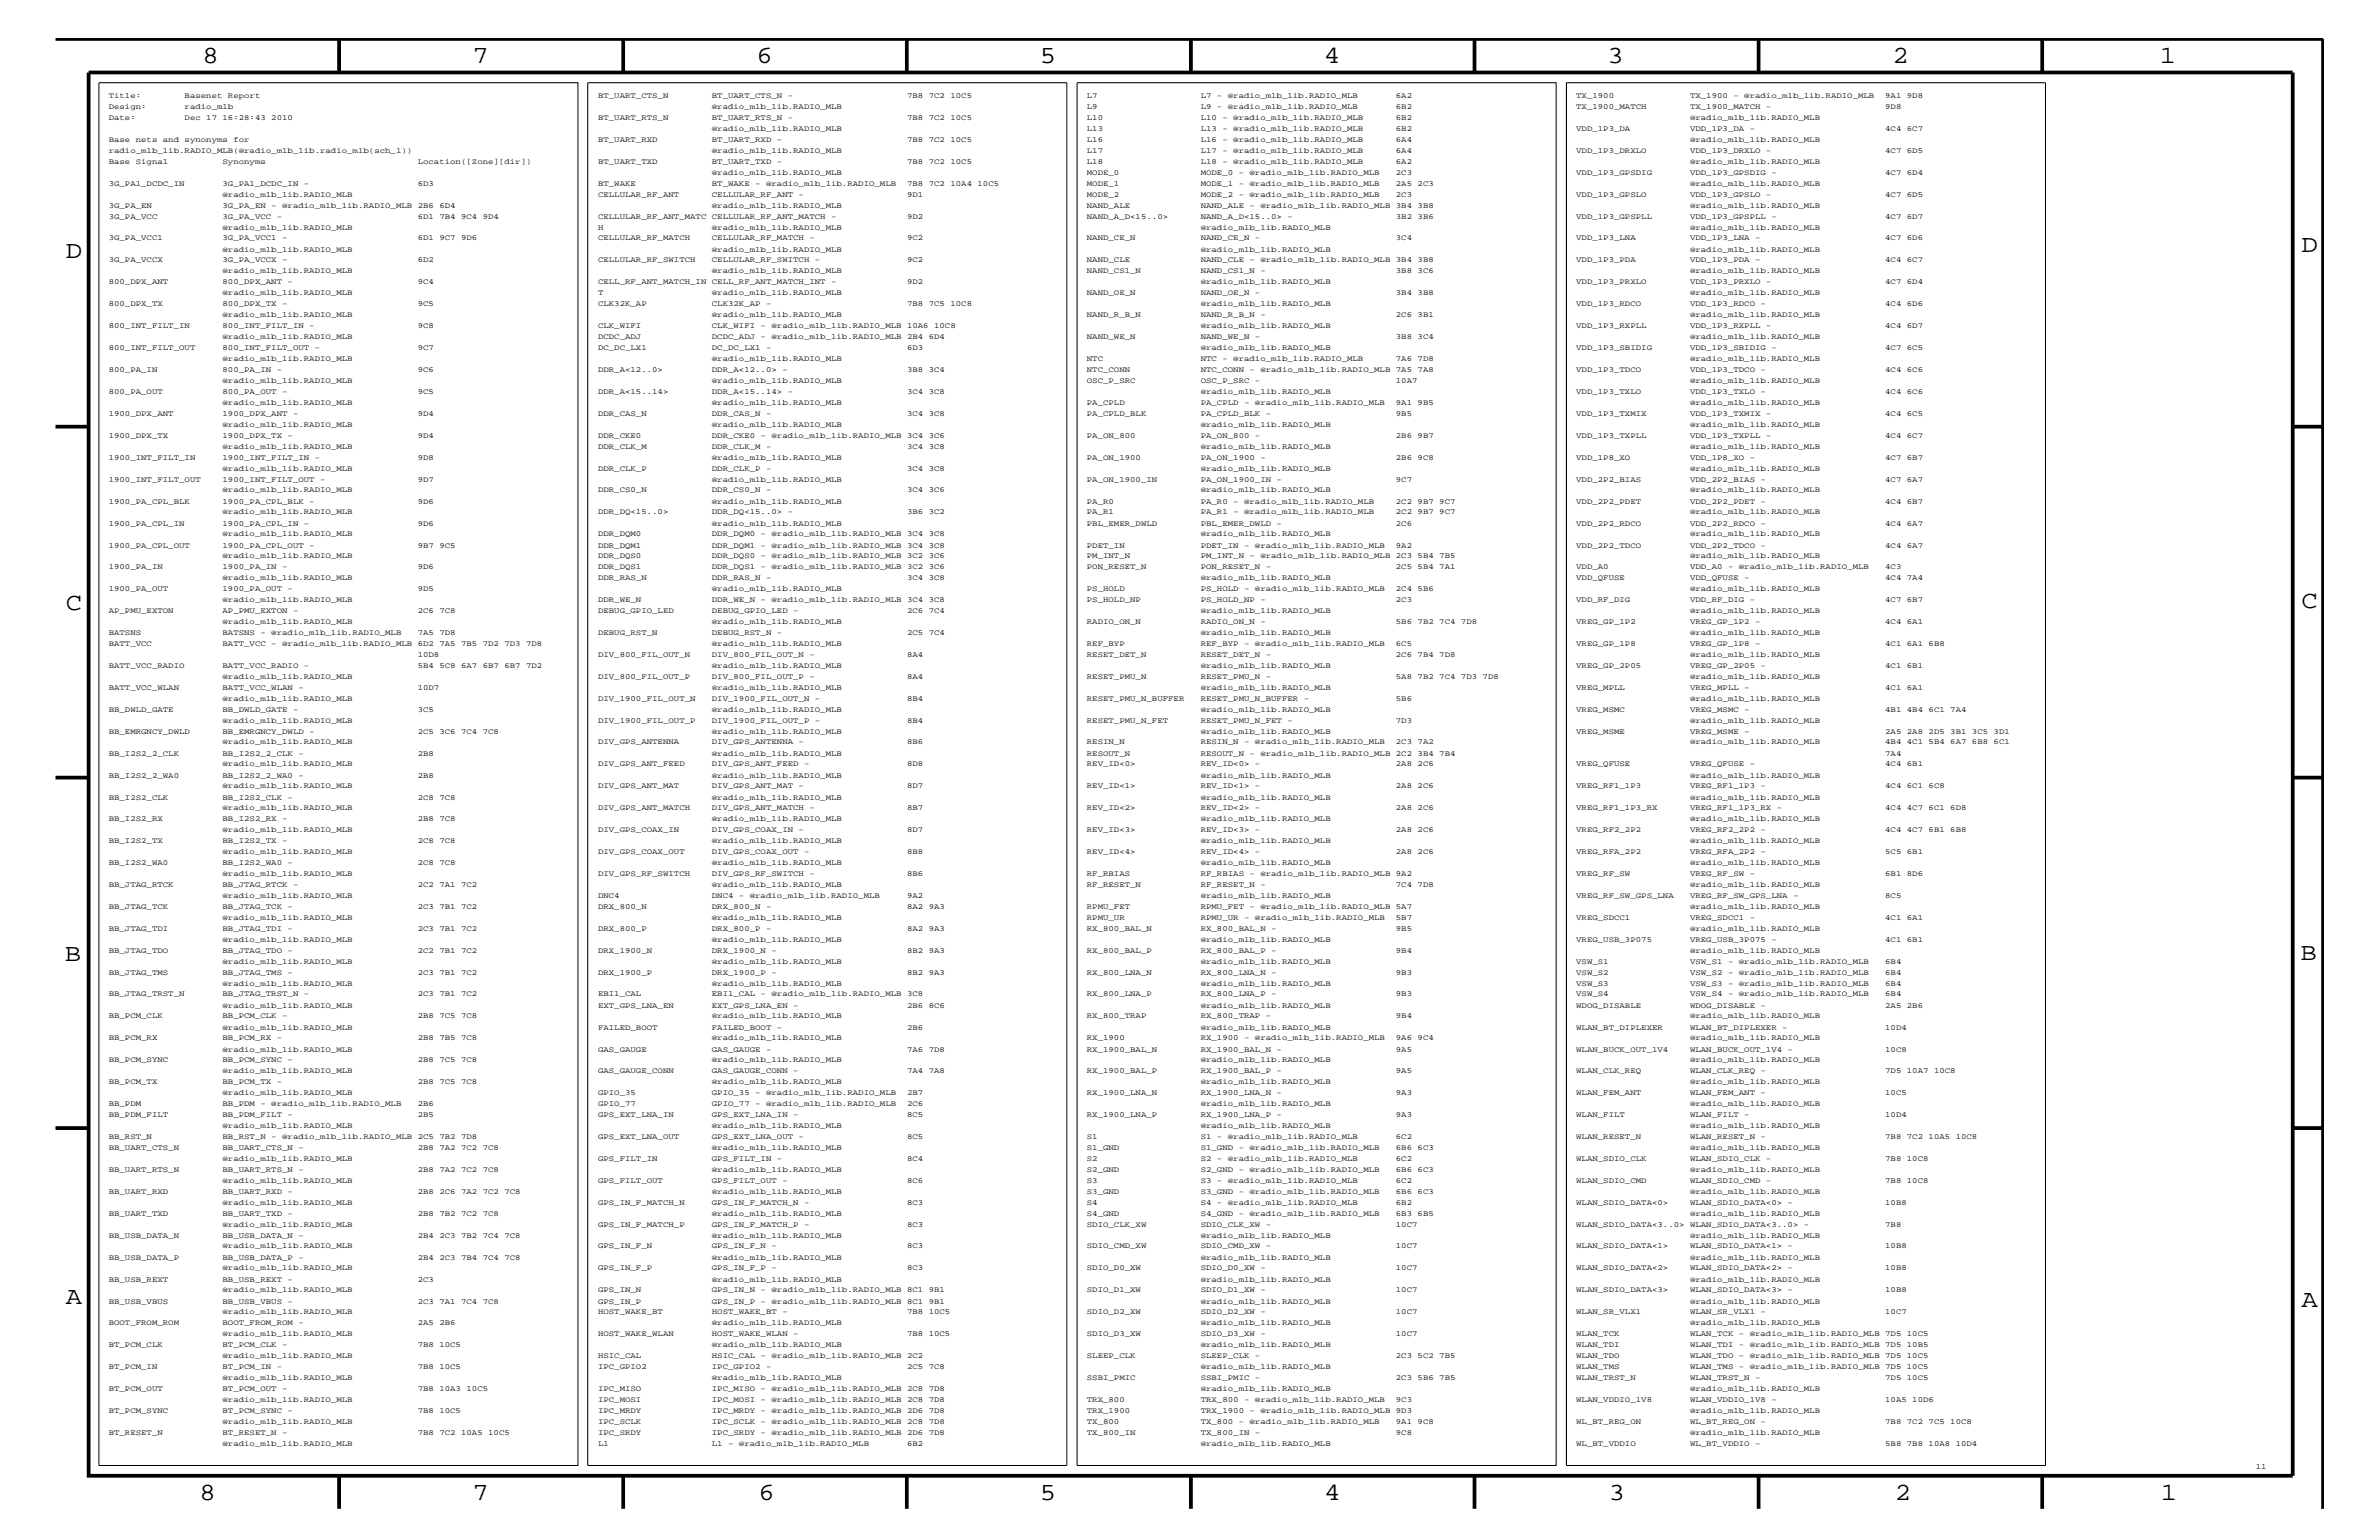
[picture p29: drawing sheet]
<svg xmlns="http://www.w3.org/2000/svg" width="432mm" height="279mm" viewBox="0 0 432 279" stroke-linecap="round" stroke-linejoin="round" font-family="sans-serif">
<defs><g id="words">
<g font-size="4.5">
<text x="36.7" y="11.5">8</text>
<text x="85.8" y="11.5">7</text>
<text x="137.3" y="11.5">6</text>
<text x="188.7" y="11.5">5</text>
<text x="240.3" y="11.5">4</text>
<text x="291.8" y="11.5">3</text>
<text x="343.5" y="11.5">2</text>
<text x="392" y="11.5">1</text>
<text x="11.9" y="46.8">D</text>
<text x="417.7" y="45.7">D</text>
<text x="11.9" y="110.6">C</text>
<text x="417.7" y="110.3">C</text>
<text x="11.8" y="174.3">B</text>
<text x="417.6" y="174.2">B</text>
<text x="11.9" y="236.7">A</text>
<text x="417.7" y="237.1">A</text>
<text x="36.2" y="272.1">8</text>
<text x="85.8" y="272.1">7</text>
<text x="137.7" y="272.1">6</text>
<text x="188.7" y="272.1">5</text>
<text x="240.4" y="272.1">4</text>
<text x="292" y="272.1">3</text>
<text x="343.9" y="272.1">2</text>
<text x="392.2" y="272.1">1</text>
</g>
<g font-size="1.4">
<text x="19.7" y="17.8">Title:</text>
<text x="33.5" y="17.8">Basenet Report</text>
<text x="108.5" y="17.8">BT_UART_CTS_N</text>
<text x="129.2" y="17.8">BT_UART_CTS_N -</text>
<text x="164.6" y="17.8">7B8 7C2 10C5</text>
<text x="197.3" y="17.8">L7</text>
<text x="217.9" y="17.8">L7 - @radio_mlb_lib.RADIO_MLB</text>
<text x="253.4" y="17.8">6A2</text>
<text x="286.1" y="17.8">TX_1900</text>
<text x="306.8" y="17.8">TX_1900 - @radio_mlb_lib.RADIO_MLB</text>
<text x="342.2" y="17.8">9A1 9D8</text>
<text x="19.7" y="19.8">Design:</text>
<text x="19.7" y="21.8">Date:</text>
<text x="33.5" y="19.8">radio_mlb</text>
<text x="33.5" y="21.8">Dec 17 16:28:43 2010</text>
<text x="108.5" y="21.8">BT_UART_RTS_N</text>
<text x="129.2" y="19.8">@radio_mlb_lib.RADIO_MLB</text>
<text x="129.2" y="21.8">BT_UART_RTS_N -</text>
<text x="129.2" y="23.7">@radio_mlb_lib.RADIO_MLB</text>
<text x="164.6" y="21.8">7B8 7C2 10C5</text>
<text x="197.3" y="19.8">L9</text>
<text x="197.3" y="21.8">L10</text>
<text x="197.3" y="23.7">L13</text>
<text x="217.9" y="19.8">L9 - @radio_mlb_lib.RADIO_MLB</text>
<text x="217.9" y="21.8">L10 - @radio_mlb_lib.RADIO_MLB</text>
<text x="217.9" y="23.7">L13 - @radio_mlb_lib.RADIO_MLB</text>
<text x="253.4" y="19.8">6B2</text>
<text x="253.4" y="21.8">6B2</text>
<text x="253.4" y="23.7">6B2</text>
<text x="286.1" y="19.8">TX_1900_MATCH</text>
<text x="286.1" y="23.7">VDD_1P3_DA</text>
<text x="306.8" y="19.8">TX_1900_MATCH -</text>
<text x="306.8" y="21.8">@radio_mlb_lib.RADIO_MLB</text>
<text x="306.8" y="23.7">VDD_1P3_DA -</text>
<text x="342.2" y="19.8">9D8</text>
<text x="342.2" y="23.7">4C4 6C7</text>
<text x="19.7" y="25.8">Base nets and synonyms for</text>
<text x="19.7" y="27.7">radio_mlb_lib.RADIO_MLB(@radio_mlb_lib.radio_mlb(sch_1))</text>
<text x="19.7" y="29.7">Base Signal</text>
<text x="40.4" y="29.7">Synonyms</text>
<text x="75.8" y="29.7">Location([Zone][dir])</text>
<text x="108.5" y="25.8">BT_UART_RXD</text>
<text x="108.5" y="29.7">BT_UART_TXD</text>
<text x="129.2" y="25.8">BT_UART_RXD -</text>
<text x="129.2" y="27.7">@radio_mlb_lib.RADIO_MLB</text>
<text x="129.2" y="29.7">BT_UART_TXD -</text>
<text x="164.6" y="25.8">7B8 7C2 10C5</text>
<text x="164.6" y="29.7">7B8 7C2 10C5</text>
<text x="197.3" y="25.8">L16</text>
<text x="197.3" y="27.7">L17</text>
<text x="197.3" y="29.7">L18</text>
<text x="217.9" y="25.8">L16 - @radio_mlb_lib.RADIO_MLB</text>
<text x="217.9" y="27.7">L17 - @radio_mlb_lib.RADIO_MLB</text>
<text x="217.9" y="29.7">L18 - @radio_mlb_lib.RADIO_MLB</text>
<text x="253.4" y="25.8">6A4</text>
<text x="253.4" y="27.7">6A4</text>
<text x="253.4" y="29.7">6A2</text>
<text x="286.1" y="27.7">VDD_1P3_DRXLO</text>
<text x="306.8" y="25.8">@radio_mlb_lib.RADIO_MLB</text>
<text x="306.8" y="27.7">VDD_1P3_DRXLO -</text>
<text x="306.8" y="29.7">@radio_mlb_lib.RADIO_MLB</text>
<text x="342.2" y="27.7">4C7 6D5</text>
<text x="19.7" y="33.7">3G_PA1_DCDC_IN</text>
<text x="40.4" y="33.7">3G_PA1_DCDC_IN -</text>
<text x="40.4" y="35.7">@radio_mlb_lib.RADIO_MLB</text>
<text x="75.8" y="33.7">6D3</text>
<text x="108.5" y="33.7">BT_WAKE</text>
<text x="108.5" y="35.7">CELLULAR_RF_ANT</text>
<text x="129.2" y="31.7">@radio_mlb_lib.RADIO_MLB</text>
<text x="129.2" y="33.7">BT_WAKE - @radio_mlb_lib.RADIO_MLB</text>
<text x="129.2" y="35.7">CELLULAR_RF_ANT -</text>
<text x="164.6" y="33.7">7B8 7C2 10A4 10C5</text>
<text x="164.6" y="35.7">9D1</text>
<text x="197.3" y="31.7">MODE_0</text>
<text x="197.3" y="33.7">MODE_1</text>
<text x="197.3" y="35.7">MODE_2</text>
<text x="217.9" y="31.7">MODE_0 - @radio_mlb_lib.RADIO_MLB</text>
<text x="217.9" y="33.7">MODE_1 - @radio_mlb_lib.RADIO_MLB</text>
<text x="217.9" y="35.7">MODE_2 - @radio_mlb_lib.RADIO_MLB</text>
<text x="253.4" y="31.7">2C3</text>
<text x="253.4" y="33.7">2A5 2C3</text>
<text x="253.4" y="35.7">2C3</text>
<text x="286.1" y="31.7">VDD_1P3_GPSDIG</text>
<text x="286.1" y="35.7">VDD_1P3_GPSLO</text>
<text x="306.8" y="31.7">VDD_1P3_GPSDIG -</text>
<text x="306.8" y="33.7">@radio_mlb_lib.RADIO_MLB</text>
<text x="306.8" y="35.7">VDD_1P3_GPSLO -</text>
<text x="342.2" y="31.7">4C7 6D4</text>
<text x="342.2" y="35.7">4C7 6D5</text>
<text x="19.7" y="37.7">3G_PA_EN</text>
<text x="19.7" y="39.7">3G_PA_VCC</text>
<text x="40.4" y="37.7">3G_PA_EN - @radio_mlb_lib.RADIO_MLB 2B6 6D4</text>
<text x="40.4" y="39.7">3G_PA_VCC -</text>
<text x="40.4" y="41.7">@radio_mlb_lib.RADIO_MLB</text>
<text x="75.8" y="39.7">6D1 7B4 9C4 9D4</text>
<text x="108.5" y="39.7">CELLULAR_RF_ANT_MATC CELLULAR_RF_ANT_MATCH -</text>
<text x="108.5" y="41.7">H</text>
<text x="129.2" y="37.7">@radio_mlb_lib.RADIO_MLB</text>
<text x="129.2" y="41.7">@radio_mlb_lib.RADIO_MLB</text>
<text x="164.6" y="39.7">9D2</text>
<text x="197.3" y="37.7">NAND_ALE</text>
<text x="197.3" y="39.7">NAND_A_D&lt;15..0&gt;</text>
<text x="217.9" y="37.7">NAND_ALE - @radio_mlb_lib.RADIO_MLB 3B4 3B8</text>
<text x="217.9" y="39.7">NAND_A_D&lt;15..0&gt; -</text>
<text x="217.9" y="41.7">@radio_mlb_lib.RADIO_MLB</text>
<text x="253.4" y="39.7">3B2 3B6</text>
<text x="286.1" y="39.7">VDD_1P3_GPSPLL</text>
<text x="306.8" y="37.7">@radio_mlb_lib.RADIO_MLB</text>
<text x="306.8" y="39.7">VDD_1P3_GPSPLL -</text>
<text x="306.8" y="41.7">@radio_mlb_lib.RADIO_MLB</text>
<text x="342.2" y="39.7">4C7 6D7</text>
<text x="19.7" y="43.6">3G_PA_VCC1</text>
<text x="19.7" y="47.6">3G_PA_VCCX</text>
<text x="40.4" y="43.6">3G_PA_VCC1 -</text>
<text x="40.4" y="45.7">@radio_mlb_lib.RADIO_MLB</text>
<text x="40.4" y="47.6">3G_PA_VCCX -</text>
<text x="75.8" y="43.6">6D1 9C7 9D6</text>
<text x="75.8" y="47.6">6D2</text>
<text x="108.5" y="43.6">CELLULAR_RF_MATCH</text>
<text x="108.5" y="47.6">CELLULAR_RF_SWITCH</text>
<text x="129.2" y="43.6">CELLULAR_RF_MATCH -</text>
<text x="129.2" y="45.7">@radio_mlb_lib.RADIO_MLB</text>
<text x="129.2" y="47.6">CELLULAR_RF_SWITCH -</text>
<text x="164.6" y="43.6">9C2</text>
<text x="164.6" y="47.6">9C2</text>
<text x="197.3" y="43.6">NAND_CE_N</text>
<text x="197.3" y="47.6">NAND_CLE</text>
<text x="217.9" y="43.6">NAND_CE_N -</text>
<text x="217.9" y="45.7">@radio_mlb_lib.RADIO_MLB</text>
<text x="217.9" y="47.6">NAND_CLE - @radio_mlb_lib.RADIO_MLB 3B4 3B8</text>
<text x="253.4" y="43.6">3C4</text>
<text x="286.1" y="43.6">VDD_1P3_LNA</text>
<text x="286.1" y="47.6">VDD_1P3_PDA</text>
<text x="306.8" y="43.6">VDD_1P3_LNA -</text>
<text x="306.8" y="45.7">@radio_mlb_lib.RADIO_MLB</text>
<text x="306.8" y="47.6">VDD_1P3_PDA -</text>
<text x="342.2" y="43.6">4C7 6D6</text>
<text x="342.2" y="47.6">4C4 6C7</text>
<text x="19.7" y="51.6">800_DPX_ANT</text>
<text x="40.4" y="49.6">@radio_mlb_lib.RADIO_MLB</text>
<text x="40.4" y="51.6">800_DPX_ANT -</text>
<text x="40.4" y="53.5">@radio_mlb_lib.RADIO_MLB</text>
<text x="75.8" y="51.6">9C4</text>
<text x="108.5" y="51.6">CELL_RF_ANT_MATCH_IN CELL_RF_ANT_MATCH_INT -</text>
<text x="108.5" y="53.5">T</text>
<text x="129.2" y="49.6">@radio_mlb_lib.RADIO_MLB</text>
<text x="129.2" y="53.5">@radio_mlb_lib.RADIO_MLB</text>
<text x="164.6" y="51.6">9D2</text>
<text x="197.3" y="49.6">NAND_CS1_N</text>
<text x="197.3" y="53.5">NAND_OE_N</text>
<text x="217.9" y="49.6">NAND_CS1_N -</text>
<text x="217.9" y="51.6">@radio_mlb_lib.RADIO_MLB</text>
<text x="217.9" y="53.5">NAND_OE_N -</text>
<text x="253.4" y="49.6">3B8 3C6</text>
<text x="253.4" y="53.5">3B4 3B8</text>
<text x="286.1" y="51.6">VDD_1P3_PRXLO</text>
<text x="306.8" y="49.6">@radio_mlb_lib.RADIO_MLB</text>
<text x="306.8" y="51.6">VDD_1P3_PRXLO -</text>
<text x="306.8" y="53.5">@radio_mlb_lib.RADIO_MLB</text>
<text x="342.2" y="51.6">4C7 6D4</text>
<text x="19.7" y="55.6">800_DPX_TX</text>
<text x="19.7" y="59.5">800_INT_FILT_IN</text>
<text x="40.4" y="55.6">800_DPX_TX -</text>
<text x="40.4" y="57.5">@radio_mlb_lib.RADIO_MLB</text>
<text x="40.4" y="59.5">800_INT_FILT_IN -</text>
<text x="75.8" y="55.6">9C5</text>
<text x="75.8" y="59.5">9C8</text>
<text x="108.5" y="55.6">CLK32K_AP</text>
<text x="108.5" y="59.5">CLK_WIFI</text>
<text x="129.2" y="55.6">CLK32K_AP -</text>
<text x="129.2" y="57.5">@radio_mlb_lib.RADIO_MLB</text>
<text x="129.2" y="59.5">CLK_WIFI - @radio_mlb_lib.RADIO_MLB 10A6 10C8</text>
<text x="164.6" y="55.6">7B8 7C5 10C8</text>
<text x="197.3" y="57.5">NAND_R_B_N</text>
<text x="217.9" y="55.6">@radio_mlb_lib.RADIO_MLB</text>
<text x="217.9" y="57.5">NAND_R_B_N -</text>
<text x="217.9" y="59.5">@radio_mlb_lib.RADIO_MLB</text>
<text x="253.4" y="57.5">2C6 3B1</text>
<text x="286.1" y="55.6">VDD_1P3_RDCO</text>
<text x="286.1" y="59.5">VDD_1P3_RXPLL</text>
<text x="306.8" y="55.6">VDD_1P3_RDCO -</text>
<text x="306.8" y="57.5">@radio_mlb_lib.RADIO_MLB</text>
<text x="306.8" y="59.5">VDD_1P3_RXPLL -</text>
<text x="342.2" y="55.6">4C4 6D6</text>
<text x="342.2" y="59.5">4C4 6D7</text>
<text x="19.7" y="63.5">800_INT_FILT_OUT</text>
<text x="40.4" y="61.5">@radio_mlb_lib.RADIO_MLB</text>
<text x="40.4" y="63.5">800_INT_FILT_OUT -</text>
<text x="40.4" y="65.5">@radio_mlb_lib.RADIO_MLB</text>
<text x="75.8" y="63.5">9C7</text>
<text x="108.5" y="61.5">DCDC_ADJ</text>
<text x="108.5" y="63.5">DC_DC_LX1</text>
<text x="129.2" y="61.5">DCDC_ADJ - @radio_mlb_lib.RADIO_MLB 2B4 6D4</text>
<text x="129.2" y="63.5">DC_DC_LX1 -</text>
<text x="129.2" y="65.5">@radio_mlb_lib.RADIO_MLB</text>
<text x="164.6" y="63.5">6D3</text>
<text x="197.3" y="61.5">NAND_WE_N</text>
<text x="197.3" y="65.5">NTC</text>
<text x="217.9" y="61.5">NAND_WE_N -</text>
<text x="217.9" y="63.5">@radio_mlb_lib.RADIO_MLB</text>
<text x="217.9" y="65.5">NTC - @radio_mlb_lib.RADIO_MLB</text>
<text x="253.4" y="61.5">3B8 3C4</text>
<text x="253.4" y="65.5">7A6 7D8</text>
<text x="286.1" y="63.5">VDD_1P3_SBIDIG</text>
<text x="306.8" y="61.5">@radio_mlb_lib.RADIO_MLB</text>
<text x="306.8" y="63.5">VDD_1P3_SBIDIG -</text>
<text x="306.8" y="65.5">@radio_mlb_lib.RADIO_MLB</text>
<text x="342.2" y="63.5">4C7 6C5</text>
<text x="19.7" y="67.5">800_PA_IN</text>
<text x="19.7" y="71.5">800_PA_OUT</text>
<text x="40.4" y="67.5">800_PA_IN -</text>
<text x="40.4" y="69.5">@radio_mlb_lib.RADIO_MLB</text>
<text x="40.4" y="71.5">800_PA_OUT -</text>
<text x="75.8" y="67.5">9C6</text>
<text x="75.8" y="71.5">9C5</text>
<text x="108.5" y="67.5">DDR_A&lt;12..0&gt;</text>
<text x="108.5" y="71.5">DDR_A&lt;15..14&gt;</text>
<text x="129.2" y="67.5">DDR_A&lt;12..0&gt; -</text>
<text x="129.2" y="69.5">@radio_mlb_lib.RADIO_MLB</text>
<text x="129.2" y="71.5">DDR_A&lt;15..14&gt; -</text>
<text x="164.6" y="67.5">3B8 3C4</text>
<text x="164.6" y="71.5">3C4 3C8</text>
<text x="197.3" y="67.5">NTC_CONN</text>
<text x="197.3" y="69.5">OSC_P_SRC</text>
<text x="217.9" y="67.5">NTC_CONN - @radio_mlb_lib.RADIO_MLB 7A5 7A8</text>
<text x="217.9" y="69.5">OSC_P_SRC -</text>
<text x="217.9" y="71.5">@radio_mlb_lib.RADIO_MLB</text>
<text x="253.4" y="69.5">10A7</text>
<text x="286.1" y="67.5">VDD_1P3_TDCO</text>
<text x="286.1" y="71.5">VDD_1P3_TXLO</text>
<text x="306.8" y="67.5">VDD_1P3_TDCO -</text>
<text x="306.8" y="69.5">@radio_mlb_lib.RADIO_MLB</text>
<text x="306.8" y="71.5">VDD_1P3_TXLO -</text>
<text x="342.2" y="67.5">4C4 6C6</text>
<text x="342.2" y="71.5">4C4 6C6</text>
<text x="19.7" y="75.5">1900_DPX_ANT</text>
<text x="40.4" y="73.4">@radio_mlb_lib.RADIO_MLB</text>
<text x="40.4" y="75.5">1900_DPX_ANT -</text>
<text x="40.4" y="77.4">@radio_mlb_lib.RADIO_MLB</text>
<text x="75.8" y="75.5">9D4</text>
<text x="108.5" y="75.5">DDR_CAS_N</text>
<text x="129.2" y="73.4">@radio_mlb_lib.RADIO_MLB</text>
<text x="129.2" y="75.5">DDR_CAS_N -</text>
<text x="129.2" y="77.4">@radio_mlb_lib.RADIO_MLB</text>
<text x="164.6" y="75.5">3C4 3C8</text>
<text x="197.3" y="73.4">PA_CPLD</text>
<text x="197.3" y="75.5">PA_CPLD_BLK</text>
<text x="217.9" y="73.4">PA_CPLD - @radio_mlb_lib.RADIO_MLB</text>
<text x="217.9" y="75.5">PA_CPLD_BLK -</text>
<text x="217.9" y="77.4">@radio_mlb_lib.RADIO_MLB</text>
<text x="253.4" y="73.4">9A1 9B5</text>
<text x="253.4" y="75.5">9B5</text>
<text x="286.1" y="75.5">VDD_1P3_TXMIX</text>
<text x="306.8" y="73.4">@radio_mlb_lib.RADIO_MLB</text>
<text x="306.8" y="75.5">VDD_1P3_TXMIX -</text>
<text x="306.8" y="77.4">@radio_mlb_lib.RADIO_MLB</text>
<text x="342.2" y="75.5">4C4 6C5</text>
<text x="19.7" y="79.4">1900_DPX_TX</text>
<text x="19.7" y="83.4">1900_INT_FILT_IN</text>
<text x="40.4" y="79.4">1900_DPX_TX -</text>
<text x="40.4" y="81.4">@radio_mlb_lib.RADIO_MLB</text>
<text x="40.4" y="83.4">1900_INT_FILT_IN -</text>
<text x="75.8" y="79.4">9D4</text>
<text x="75.8" y="83.4">9D8</text>
<text x="108.5" y="79.4">DDR_CKE0</text>
<text x="108.5" y="81.4">DDR_CLK_M</text>
<text x="129.2" y="79.4">DDR_CKE0 - @radio_mlb_lib.RADIO_MLB 3C4 3C6</text>
<text x="129.2" y="81.4">DDR_CLK_M -</text>
<text x="129.2" y="83.4">@radio_mlb_lib.RADIO_MLB</text>
<text x="164.6" y="81.4">3C4 3C8</text>
<text x="197.3" y="79.4">PA_ON_800</text>
<text x="197.3" y="83.4">PA_ON_1900</text>
<text x="217.9" y="79.4">PA_ON_800 -</text>
<text x="217.9" y="81.4">@radio_mlb_lib.RADIO_MLB</text>
<text x="217.9" y="83.4">PA_ON_1900 -</text>
<text x="253.4" y="79.4">2B6 9B7</text>
<text x="253.4" y="83.4">2B6 9C8</text>
<text x="286.1" y="79.4">VDD_1P3_TXPLL</text>
<text x="286.1" y="83.4">VDD_1P8_XO</text>
<text x="306.8" y="79.4">VDD_1P3_TXPLL -</text>
<text x="306.8" y="81.4">@radio_mlb_lib.RADIO_MLB</text>
<text x="306.8" y="83.4">VDD_1P8_XO -</text>
<text x="342.2" y="79.4">4C4 6C7</text>
<text x="342.2" y="83.4">4C7 6B7</text>
<text x="19.7" y="87.4">1900_INT_FILT_OUT</text>
<text x="40.4" y="85.4">@radio_mlb_lib.RADIO_MLB</text>
<text x="40.4" y="87.4">1900_INT_FILT_OUT -</text>
<text x="40.4" y="89.4">@radio_mlb_lib.RADIO_MLB</text>
<text x="75.8" y="87.4">9D7</text>
<text x="108.5" y="85.4">DDR_CLK_P</text>
<text x="108.5" y="89.4">DDR_CS0_N</text>
<text x="129.2" y="85.4">DDR_CLK_P -</text>
<text x="129.2" y="87.4">@radio_mlb_lib.RADIO_MLB</text>
<text x="129.2" y="89.4">DDR_CS0_N -</text>
<text x="164.6" y="85.4">3C4 3C8</text>
<text x="164.6" y="89.4">3C4 3C6</text>
<text x="197.3" y="87.4">PA_ON_1900_IN</text>
<text x="217.9" y="85.4">@radio_mlb_lib.RADIO_MLB</text>
<text x="217.9" y="87.4">PA_ON_1900_IN -</text>
<text x="217.9" y="89.4">@radio_mlb_lib.RADIO_MLB</text>
<text x="253.4" y="87.4">9C7</text>
<text x="286.1" y="87.4">VDD_2P2_BIAS</text>
<text x="306.8" y="85.4">@radio_mlb_lib.RADIO_MLB</text>
<text x="306.8" y="87.4">VDD_2P2_BIAS -</text>
<text x="306.8" y="89.4">@radio_mlb_lib.RADIO_MLB</text>
<text x="342.2" y="87.4">4C7 6A7</text>
<text x="19.7" y="91.4">1900_PA_CPL_BLK</text>
<text x="19.7" y="95.4">1900_PA_CPL_IN</text>
<text x="40.4" y="91.4">1900_PA_CPL_BLK -</text>
<text x="40.4" y="93.3">@radio_mlb_lib.RADIO_MLB</text>
<text x="40.4" y="95.4">1900_PA_CPL_IN -</text>
<text x="75.8" y="91.4">9D6</text>
<text x="75.8" y="95.4">9D6</text>
<text x="108.5" y="93.3">DDR_DQ&lt;15..0&gt;</text>
<text x="129.2" y="91.4">@radio_mlb_lib.RADIO_MLB</text>
<text x="129.2" y="93.3">DDR_DQ&lt;15..0&gt; -</text>
<text x="129.2" y="95.4">@radio_mlb_lib.RADIO_MLB</text>
<text x="164.6" y="93.3">3B6 3C2</text>
<text x="197.3" y="91.4">PA_R0</text>
<text x="197.3" y="93.3">PA_R1</text>
<text x="197.3" y="95.4">PBL_EMER_DWLD</text>
<text x="217.9" y="91.4">PA_R0 - @radio_mlb_lib.RADIO_MLB</text>
<text x="217.9" y="93.3">PA_R1 - @radio_mlb_lib.RADIO_MLB</text>
<text x="217.9" y="95.4">PBL_EMER_DWLD -</text>
<text x="253.4" y="91.4">2C2 9B7 9C7</text>
<text x="253.4" y="93.3">2C2 9B7 9C7</text>
<text x="253.4" y="95.4">2C6</text>
<text x="286.1" y="91.4">VDD_2P2_PDET</text>
<text x="286.1" y="95.4">VDD_2P2_RDCO</text>
<text x="306.8" y="91.4">VDD_2P2_PDET -</text>
<text x="306.8" y="93.3">@radio_mlb_lib.RADIO_MLB</text>
<text x="306.8" y="95.4">VDD_2P2_RDCO -</text>
<text x="342.2" y="91.4">4C4 6B7</text>
<text x="342.2" y="95.4">4C4 6A7</text>
<text x="19.7" y="99.3">1900_PA_CPL_OUT</text>
<text x="40.4" y="97.3">@radio_mlb_lib.RADIO_MLB</text>
<text x="40.4" y="99.3">1900_PA_CPL_OUT -</text>
<text x="40.4" y="101.3">@radio_mlb_lib.RADIO_MLB</text>
<text x="75.8" y="99.3">9B7 9C5</text>
<text x="108.5" y="97.3">DDR_DQM0</text>
<text x="108.5" y="99.3">DDR_DQM1</text>
<text x="108.5" y="101.3">DDR_DQS0</text>
<text x="129.2" y="97.3">DDR_DQM0 - @radio_mlb_lib.RADIO_MLB 3C4 3C8</text>
<text x="129.2" y="99.3">DDR_DQM1 - @radio_mlb_lib.RADIO_MLB 3C4 3C8</text>
<text x="129.2" y="101.3">DDR_DQS0 - @radio_mlb_lib.RADIO_MLB 3C2 3C6</text>
<text x="197.3" y="99.3">PDET_IN</text>
<text x="197.3" y="101.3">PM_INT_N</text>
<text x="217.9" y="97.3">@radio_mlb_lib.RADIO_MLB</text>
<text x="217.9" y="99.3">PDET_IN - @radio_mlb_lib.RADIO_MLB</text>
<text x="217.9" y="101.3">PM_INT_N - @radio_mlb_lib.RADIO_MLB 2C3 5B4 7B5</text>
<text x="253.4" y="99.3">9A2</text>
<text x="286.1" y="99.3">VDD_2P2_TDCO</text>
<text x="306.8" y="97.3">@radio_mlb_lib.RADIO_MLB</text>
<text x="306.8" y="99.3">VDD_2P2_TDCO -</text>
<text x="306.8" y="101.3">@radio_mlb_lib.RADIO_MLB</text>
<text x="342.2" y="99.3">4C4 6A7</text>
<text x="19.7" y="103.3">1900_PA_IN</text>
<text x="19.7" y="107.2">1900_PA_OUT</text>
<text x="40.4" y="103.3">1900_PA_IN -</text>
<text x="40.4" y="105.3">@radio_mlb_lib.RADIO_MLB</text>
<text x="40.4" y="107.2">1900_PA_OUT -</text>
<text x="75.8" y="103.3">9D6</text>
<text x="75.8" y="107.2">9D5</text>
<text x="108.5" y="103.3">DDR_DQS1</text>
<text x="108.5" y="105.3">DDR_RAS_N</text>
<text x="129.2" y="103.3">DDR_DQS1 - @radio_mlb_lib.RADIO_MLB 3C2 3C6</text>
<text x="129.2" y="105.3">DDR_RAS_N -</text>
<text x="129.2" y="107.2">@radio_mlb_lib.RADIO_MLB</text>
<text x="164.6" y="105.3">3C4 3C8</text>
<text x="197.3" y="103.3">PON_RESET_N</text>
<text x="197.3" y="107.2">PS_HOLD</text>
<text x="217.9" y="103.3">PON_RESET_N -</text>
<text x="217.9" y="105.3">@radio_mlb_lib.RADIO_MLB</text>
<text x="217.9" y="107.2">PS_HOLD - @radio_mlb_lib.RADIO_MLB</text>
<text x="253.4" y="103.3">2C5 5B4 7A1</text>
<text x="253.4" y="107.2">2C4 5B6</text>
<text x="286.1" y="103.3">VDD_A0</text>
<text x="286.1" y="105.3">VDD_QFUSE</text>
<text x="306.8" y="103.3">VDD_A0 - @radio_mlb_lib.RADIO_MLB</text>
<text x="306.8" y="105.3">VDD_QFUSE -</text>
<text x="306.8" y="107.2">@radio_mlb_lib.RADIO_MLB</text>
<text x="342.2" y="103.3">4C3</text>
<text x="342.2" y="105.3">4C4 7A4</text>
<text x="19.7" y="111.2">AP_PMU_EXTON</text>
<text x="40.4" y="109.2">@radio_mlb_lib.RADIO_MLB</text>
<text x="40.4" y="111.2">AP_PMU_EXTON -</text>
<text x="40.4" y="113.2">@radio_mlb_lib.RADIO_MLB</text>
<text x="75.8" y="111.2">2C6 7C8</text>
<text x="108.5" y="109.2">DDR_WE_N</text>
<text x="108.5" y="111.2">DEBUG_GPIO_LED</text>
<text x="129.2" y="109.2">DDR_WE_N - @radio_mlb_lib.RADIO_MLB 3C4 3C8</text>
<text x="129.2" y="111.2">DEBUG_GPIO_LED -</text>
<text x="129.2" y="113.2">@radio_mlb_lib.RADIO_MLB</text>
<text x="164.6" y="111.2">2C6 7C4</text>
<text x="197.3" y="109.2">PS_HOLD_NP</text>
<text x="197.3" y="113.2">RADIO_ON_N</text>
<text x="217.9" y="109.2">PS_HOLD_NP -</text>
<text x="217.9" y="111.2">@radio_mlb_lib.RADIO_MLB</text>
<text x="217.9" y="113.2">RADIO_ON_N -</text>
<text x="253.4" y="109.2">2C3</text>
<text x="253.4" y="113.2">5B6 7B2 7C4 7D8</text>
<text x="286.1" y="109.2">VDD_RF_DIG</text>
<text x="286.1" y="113.2">VREG_GP_1P2</text>
<text x="306.8" y="109.2">VDD_RF_DIG -</text>
<text x="306.8" y="111.2">@radio_mlb_lib.RADIO_MLB</text>
<text x="306.8" y="113.2">VREG_GP_1P2 -</text>
<text x="342.2" y="109.2">4C7 6B7</text>
<text x="342.2" y="113.2">4C4 6A1</text>
<text x="19.7" y="115.2">BATSNS</text>
<text x="19.7" y="117.2">BATT_VCC</text>
<text x="40.4" y="115.2">BATSNS - @radio_mlb_lib.RADIO_MLB</text>
<text x="40.4" y="117.2">BATT_VCC - @radio_mlb_lib.RADIO_MLB 6D2 7A5 7B5 7D2 7D3 7D8</text>
<text x="75.8" y="115.2">7A5 7D8</text>
<text x="75.8" y="119.2">10D8</text>
<text x="108.5" y="115.2">DEBUG_RST_N</text>
<text x="108.5" y="119.2">DIV_800_FIL_OUT_N</text>
<text x="129.2" y="115.2">DEBUG_RST_N -</text>
<text x="129.2" y="117.2">@radio_mlb_lib.RADIO_MLB</text>
<text x="129.2" y="119.2">DIV_800_FIL_OUT_N -</text>
<text x="164.6" y="115.2">2C5 7C4</text>
<text x="164.6" y="119.2">8A4</text>
<text x="197.3" y="117.2">REF_BYP</text>
<text x="197.3" y="119.2">RESET_DET_N</text>
<text x="217.9" y="115.2">@radio_mlb_lib.RADIO_MLB</text>
<text x="217.9" y="117.2">REF_BYP - @radio_mlb_lib.RADIO_MLB</text>
<text x="217.9" y="119.2">RESET_DET_N -</text>
<text x="253.4" y="117.2">6C5</text>
<text x="253.4" y="119.2">2C6 7B4 7D8</text>
<text x="286.1" y="117.2">VREG_GP_1P8</text>
<text x="306.8" y="115.2">@radio_mlb_lib.RADIO_MLB</text>
<text x="306.8" y="117.2">VREG_GP_1P8 -</text>
<text x="306.8" y="119.2">@radio_mlb_lib.RADIO_MLB</text>
<text x="342.2" y="117.2">4C1 6A1 6B8</text>
<text x="19.7" y="121.2">BATT_VCC_RADIO</text>
<text x="19.7" y="125.2">BATT_VCC_WLAN</text>
<text x="40.4" y="121.2">BATT_VCC_RADIO -</text>
<text x="40.4" y="123.1">@radio_mlb_lib.RADIO_MLB</text>
<text x="40.4" y="125.2">BATT_VCC_WLAN -</text>
<text x="75.8" y="121.2">5B4 5C8 6A7 6B7 6B7 7D2</text>
<text x="75.8" y="125.2">10D7</text>
<text x="108.5" y="123.1">DIV_800_FIL_OUT_P</text>
<text x="129.2" y="121.2">@radio_mlb_lib.RADIO_MLB</text>
<text x="129.2" y="123.1">DIV_800_FIL_OUT_P -</text>
<text x="129.2" y="125.2">@radio_mlb_lib.RADIO_MLB</text>
<text x="164.6" y="123.1">8A4</text>
<text x="197.3" y="123.1">RESET_PMU_N</text>
<text x="217.9" y="121.2">@radio_mlb_lib.RADIO_MLB</text>
<text x="217.9" y="123.1">RESET_PMU_N -</text>
<text x="217.9" y="125.2">@radio_mlb_lib.RADIO_MLB</text>
<text x="253.4" y="123.1">5A8 7B2 7C4 7D3 7D8</text>
<text x="286.1" y="121.2">VREG_GP_2P05</text>
<text x="286.1" y="125.2">VREG_MPLL</text>
<text x="306.8" y="121.2">VREG_GP_2P05 -</text>
<text x="306.8" y="123.1">@radio_mlb_lib.RADIO_MLB</text>
<text x="306.8" y="125.2">VREG_MPLL -</text>
<text x="342.2" y="121.2">4C1 6B1</text>
<text x="342.2" y="125.2">4C1 6A1</text>
<text x="19.7" y="129.1">BB_DWLD_GATE</text>
<text x="40.4" y="127.1">@radio_mlb_lib.RADIO_MLB</text>
<text x="40.4" y="129.1">BB_DWLD_GATE -</text>
<text x="40.4" y="131.1">@radio_mlb_lib.RADIO_MLB</text>
<text x="75.8" y="129.1">3C5</text>
<text x="108.5" y="127.1">DIV_1900_FIL_OUT_N</text>
<text x="108.5" y="131.1">DIV_1900_FIL_OUT_P</text>
<text x="129.2" y="127.1">DIV_1900_FIL_OUT_N -</text>
<text x="129.2" y="129.1">@radio_mlb_lib.RADIO_MLB</text>
<text x="129.2" y="131.1">DIV_1900_FIL_OUT_P -</text>
<text x="164.6" y="127.1">8B4</text>
<text x="164.6" y="131.1">8B4</text>
<text x="197.3" y="127.1">RESET_PMU_N_BUFFER</text>
<text x="197.3" y="131.1">RESET_PMU_N_FET</text>
<text x="217.9" y="127.1">RESET_PMU_N_BUFFER -</text>
<text x="217.9" y="129.1">@radio_mlb_lib.RADIO_MLB</text>
<text x="217.9" y="131.1">RESET_PMU_N_FET -</text>
<text x="253.4" y="127.1">5B6</text>
<text x="253.4" y="131.1">7D3</text>
<text x="286.1" y="129.1">VREG_MSMC</text>
<text x="306.8" y="127.1">@radio_mlb_lib.RADIO_MLB</text>
<text x="306.8" y="129.1">VREG_MSMC -</text>
<text x="306.8" y="131.1">@radio_mlb_lib.RADIO_MLB</text>
<text x="342.2" y="129.1">4B1 4B4 6C1 7A4</text>
<text x="19.7" y="133.1">BB_EMRGNCY_DWLD</text>
<text x="19.7" y="137.1">BB_I2S2_2_CLK</text>
<text x="40.4" y="133.1">BB_EMRGNCY_DWLD -</text>
<text x="40.4" y="135.1">@radio_mlb_lib.RADIO_MLB</text>
<text x="40.4" y="137.1">BB_I2S2_2_CLK -</text>
<text x="75.8" y="133.1">2C5 3C6 7C4 7C8</text>
<text x="75.8" y="137.1">2B8</text>
<text x="108.5" y="135.1">DIV_GPS_ANTENNA</text>
<text x="129.2" y="133.1">@radio_mlb_lib.RADIO_MLB</text>
<text x="129.2" y="135.1">DIV_GPS_ANTENNA -</text>
<text x="129.2" y="137.1">@radio_mlb_lib.RADIO_MLB</text>
<text x="164.6" y="135.1">8B6</text>
<text x="197.3" y="135.1">RESIN_N</text>
<text x="197.3" y="137.1">RESOUT_N</text>
<text x="217.9" y="133.1">@radio_mlb_lib.RADIO_MLB</text>
<text x="217.9" y="135.1">RESIN_N - @radio_mlb_lib.RADIO_MLB</text>
<text x="217.9" y="137.1">RESOUT_N - @radio_mlb_lib.RADIO_MLB 2C2 3B4 7B4</text>
<text x="253.4" y="135.1">2C3 7A2</text>
<text x="286.1" y="133.1">VREG_MSME</text>
<text x="306.8" y="133.1">VREG_MSME -</text>
<text x="306.8" y="135.1">@radio_mlb_lib.RADIO_MLB</text>
<text x="342.2" y="133.1">2A5 2A8 2D5 3B1 3C5 3D1</text>
<text x="342.2" y="135.1">4B4 4C1 5B4 6A7 6B8 6C1</text>
<text x="342.2" y="137.1">7A4</text>
<text x="19.7" y="141.1">BB_I2S2_2_WA0</text>
<text x="40.4" y="139.1">@radio_mlb_lib.RADIO_MLB</text>
<text x="40.4" y="141.1">BB_I2S2_2_WA0 -</text>
<text x="40.4" y="143">@radio_mlb_lib.RADIO_MLB</text>
<text x="75.8" y="141.1">2B8</text>
<text x="108.5" y="139.1">DIV_GPS_ANT_FEED</text>
<text x="108.5" y="143">DIV_GPS_ANT_MAT</text>
<text x="129.2" y="139.1">DIV_GPS_ANT_FEED -</text>
<text x="129.2" y="141.1">@radio_mlb_lib.RADIO_MLB</text>
<text x="129.2" y="143">DIV_GPS_ANT_MAT -</text>
<text x="164.6" y="139.1">8D8</text>
<text x="164.6" y="143">8D7</text>
<text x="197.3" y="139.1">REV_ID&lt;0&gt;</text>
<text x="197.3" y="143">REV_ID&lt;1&gt;</text>
<text x="217.9" y="139.1">REV_ID&lt;0&gt; -</text>
<text x="217.9" y="141.1">@radio_mlb_lib.RADIO_MLB</text>
<text x="217.9" y="143">REV_ID&lt;1&gt; -</text>
<text x="253.4" y="139.1">2A8 2C6</text>
<text x="253.4" y="143">2A8 2C6</text>
<text x="286.1" y="139.1">VREG_QFUSE</text>
<text x="286.1" y="143">VREG_RF1_1P3</text>
<text x="306.8" y="139.1">VREG_QFUSE -</text>
<text x="306.8" y="141.1">@radio_mlb_lib.RADIO_MLB</text>
<text x="306.8" y="143">VREG_RF1_1P3 -</text>
<text x="342.2" y="139.1">4C4 6B1</text>
<text x="342.2" y="143">4C4 6C1 6C8</text>
<text x="19.7" y="145.1">BB_I2S2_CLK</text>
<text x="19.7" y="149">BB_I2S2_RX</text>
<text x="40.4" y="145.1">BB_I2S2_CLK -</text>
<text x="40.4" y="147">@radio_mlb_lib.RADIO_MLB</text>
<text x="40.4" y="149">BB_I2S2_RX -</text>
<text x="75.8" y="145.1">2C8 7C8</text>
<text x="75.8" y="149">2B8 7C8</text>
<text x="108.5" y="147">DIV_GPS_ANT_MATCH</text>
<text x="129.2" y="145.1">@radio_mlb_lib.RADIO_MLB</text>
<text x="129.2" y="147">DIV_GPS_ANT_MATCH -</text>
<text x="129.2" y="149">@radio_mlb_lib.RADIO_MLB</text>
<text x="164.6" y="147">8B7</text>
<text x="197.3" y="147">REV_ID&lt;2&gt;</text>
<text x="217.9" y="145.1">@radio_mlb_lib.RADIO_MLB</text>
<text x="217.9" y="147">REV_ID&lt;2&gt; -</text>
<text x="217.9" y="149">@radio_mlb_lib.RADIO_MLB</text>
<text x="253.4" y="147">2A8 2C6</text>
<text x="286.1" y="147">VREG_RF1_1P3_RX</text>
<text x="306.8" y="145.1">@radio_mlb_lib.RADIO_MLB</text>
<text x="306.8" y="147">VREG_RF1_1P3_RX -</text>
<text x="306.8" y="149">@radio_mlb_lib.RADIO_MLB</text>
<text x="342.2" y="147">4C4 4C7 6C1 6D8</text>
<text x="19.7" y="153">BB_I2S2_TX</text>
<text x="40.4" y="151">@radio_mlb_lib.RADIO_MLB</text>
<text x="40.4" y="153">BB_I2S2_TX -</text>
<text x="40.4" y="155">@radio_mlb_lib.RADIO_MLB</text>
<text x="75.8" y="153">2C8 7C8</text>
<text x="108.5" y="151">DIV_GPS_COAX_IN</text>
<text x="108.5" y="155">DIV_GPS_COAX_OUT</text>
<text x="129.2" y="151">DIV_GPS_COAX_IN -</text>
<text x="129.2" y="153">@radio_mlb_lib.RADIO_MLB</text>
<text x="129.2" y="155">DIV_GPS_COAX_OUT -</text>
<text x="164.6" y="151">8D7</text>
<text x="164.6" y="155">8B8</text>
<text x="197.3" y="151">REV_ID&lt;3&gt;</text>
<text x="197.3" y="155">REV_ID&lt;4&gt;</text>
<text x="217.9" y="151">REV_ID&lt;3&gt; -</text>
<text x="217.9" y="153">@radio_mlb_lib.RADIO_MLB</text>
<text x="217.9" y="155">REV_ID&lt;4&gt; -</text>
<text x="253.4" y="151">2A8 2C6</text>
<text x="253.4" y="155">2A8 2C6</text>
<text x="286.1" y="151">VREG_RF2_2P2</text>
<text x="286.1" y="155">VREG_RFA_2P2</text>
<text x="306.8" y="151">VREG_RF2_2P2 -</text>
<text x="306.8" y="153">@radio_mlb_lib.RADIO_MLB</text>
<text x="306.8" y="155">VREG_RFA_2P2 -</text>
<text x="342.2" y="151">4C4 4C7 6B1 6B8</text>
<text x="342.2" y="155">5C5 6B1</text>
<text x="19.7" y="157">BB_I2S2_WA0</text>
<text x="19.7" y="160.9">BB_JTAG_RTCK</text>
<text x="40.4" y="157">BB_I2S2_WA0 -</text>
<text x="40.4" y="158.9">@radio_mlb_lib.RADIO_MLB</text>
<text x="40.4" y="160.9">BB_JTAG_RTCK -</text>
<text x="75.8" y="157">2C8 7C8</text>
<text x="75.8" y="160.9">2C2 7A1 7C2</text>
<text x="108.5" y="158.9">DIV_GPS_RF_SWITCH</text>
<text x="129.2" y="157">@radio_mlb_lib.RADIO_MLB</text>
<text x="129.2" y="158.9">DIV_GPS_RF_SWITCH -</text>
<text x="129.2" y="160.9">@radio_mlb_lib.RADIO_MLB</text>
<text x="164.6" y="158.9">8B6</text>
<text x="197.3" y="158.9">RF_RBIAS</text>
<text x="197.3" y="160.9">RF_RESET_N</text>
<text x="217.9" y="157">@radio_mlb_lib.RADIO_MLB</text>
<text x="217.9" y="158.9">RF_RBIAS - @radio_mlb_lib.RADIO_MLB 9A2</text>
<text x="217.9" y="160.9">RF_RESET_N -</text>
<text x="253.4" y="160.9">7C4 7D8</text>
<text x="286.1" y="158.9">VREG_RF_SW</text>
<text x="306.8" y="157">@radio_mlb_lib.RADIO_MLB</text>
<text x="306.8" y="158.9">VREG_RF_SW -</text>
<text x="306.8" y="160.9">@radio_mlb_lib.RADIO_MLB</text>
<text x="342.2" y="158.9">6B1 8D6</text>
<text x="19.7" y="164.9">BB_JTAG_TCK</text>
<text x="40.4" y="162.9">@radio_mlb_lib.RADIO_MLB</text>
<text x="40.4" y="164.9">BB_JTAG_TCK -</text>
<text x="40.4" y="166.9">@radio_mlb_lib.RADIO_MLB</text>
<text x="75.8" y="164.9">2C3 7B1 7C2</text>
<text x="108.5" y="162.9">DNC4</text>
<text x="108.5" y="164.9">DRX_800_N</text>
<text x="129.2" y="162.9">DNC4 - @radio_mlb_lib.RADIO_MLB</text>
<text x="129.2" y="164.9">DRX_800_N -</text>
<text x="129.2" y="166.9">@radio_mlb_lib.RADIO_MLB</text>
<text x="164.6" y="162.9">9A2</text>
<text x="164.6" y="164.9">8A2 9A3</text>
<text x="197.3" y="164.9">RPMU_FET</text>
<text x="197.3" y="166.9">RPMU_UR</text>
<text x="217.9" y="162.9">@radio_mlb_lib.RADIO_MLB</text>
<text x="217.9" y="164.9">RPMU_FET - @radio_mlb_lib.RADIO_MLB 5A7</text>
<text x="217.9" y="166.9">RPMU_UR - @radio_mlb_lib.RADIO_MLB</text>
<text x="253.4" y="166.9">5B7</text>
<text x="286.1" y="162.9">VREG_RF_SW_GPS_LNA</text>
<text x="286.1" y="166.9">VREG_SDCC1</text>
<text x="306.8" y="162.9">VREG_RF_SW_GPS_LNA -</text>
<text x="306.8" y="164.9">@radio_mlb_lib.RADIO_MLB</text>
<text x="306.8" y="166.9">VREG_SDCC1 -</text>
<text x="342.2" y="162.9">8C5</text>
<text x="342.2" y="166.9">4C1 6A1</text>
<text x="19.7" y="168.9">BB_JTAG_TDI</text>
<text x="19.7" y="172.8">BB_JTAG_TDO</text>
<text x="40.4" y="168.9">BB_JTAG_TDI -</text>
<text x="40.4" y="170.9">@radio_mlb_lib.RADIO_MLB</text>
<text x="40.4" y="172.8">BB_JTAG_TDO -</text>
<text x="75.8" y="168.9">2C3 7B1 7C2</text>
<text x="75.8" y="172.8">2C2 7B1 7C2</text>
<text x="108.5" y="168.9">DRX_800_P</text>
<text x="108.5" y="172.8">DRX_1900_N</text>
<text x="129.2" y="168.9">DRX_800_P -</text>
<text x="129.2" y="170.9">@radio_mlb_lib.RADIO_MLB</text>
<text x="129.2" y="172.8">DRX_1900_N -</text>
<text x="164.6" y="168.9">8A2 9A3</text>
<text x="164.6" y="172.8">8B2 9A3</text>
<text x="197.3" y="168.9">RX_800_BAL_N</text>
<text x="197.3" y="172.8">RX_800_BAL_P</text>
<text x="217.9" y="168.9">RX_800_BAL_N -</text>
<text x="217.9" y="170.9">@radio_mlb_lib.RADIO_MLB</text>
<text x="217.9" y="172.8">RX_800_BAL_P -</text>
<text x="253.4" y="168.9">9B5</text>
<text x="253.4" y="172.8">9B4</text>
<text x="286.1" y="170.9">VREG_USB_3P075</text>
<text x="306.8" y="168.9">@radio_mlb_lib.RADIO_MLB</text>
<text x="306.8" y="170.9">VREG_USB_3P075 -</text>
<text x="306.8" y="172.8">@radio_mlb_lib.RADIO_MLB</text>
<text x="342.2" y="170.9">4C1 6B1</text>
<text x="19.7" y="176.8">BB_JTAG_TMS</text>
<text x="40.4" y="174.9">@radio_mlb_lib.RADIO_MLB</text>
<text x="40.4" y="176.8">BB_JTAG_TMS -</text>
<text x="40.4" y="178.8">@radio_mlb_lib.RADIO_MLB</text>
<text x="75.8" y="176.8">2C3 7B1 7C2</text>
<text x="108.5" y="176.8">DRX_1900_P</text>
<text x="129.2" y="174.9">@radio_mlb_lib.RADIO_MLB</text>
<text x="129.2" y="176.8">DRX_1900_P -</text>
<text x="129.2" y="178.8">@radio_mlb_lib.RADIO_MLB</text>
<text x="164.6" y="176.8">8B2 9A3</text>
<text x="197.3" y="176.8">RX_800_LNA_N</text>
<text x="217.9" y="174.9">@radio_mlb_lib.RADIO_MLB</text>
<text x="217.9" y="176.8">RX_800_LNA_N -</text>
<text x="217.9" y="178.8">@radio_mlb_lib.RADIO_MLB</text>
<text x="253.4" y="176.8">9B3</text>
<text x="286.1" y="174.9">VSW_S1</text>
<text x="286.1" y="176.8">VSW_S2</text>
<text x="286.1" y="178.8">VSW_S3</text>
<text x="306.8" y="174.9">VSW_S1 - @radio_mlb_lib.RADIO_MLB</text>
<text x="306.8" y="176.8">VSW_S2 - @radio_mlb_lib.RADIO_MLB</text>
<text x="306.8" y="178.8">VSW_S3 - @radio_mlb_lib.RADIO_MLB</text>
<text x="342.2" y="174.9">6B4</text>
<text x="342.2" y="176.8">6B4</text>
<text x="342.2" y="178.8">6B4</text>
<text x="19.7" y="180.8">BB_JTAG_TRST_N</text>
<text x="19.7" y="184.8">BB_PCM_CLK</text>
<text x="40.4" y="180.8">BB_JTAG_TRST_N -</text>
<text x="40.4" y="182.8">@radio_mlb_lib.RADIO_MLB</text>
<text x="40.4" y="184.8">BB_PCM_CLK -</text>
<text x="75.8" y="180.8">2C3 7B1 7C2</text>
<text x="75.8" y="184.8">2B8 7C5 7C8</text>
<text x="108.5" y="180.8">EBI1_CAL</text>
<text x="108.5" y="182.8">EXT_GPS_LNA_EN</text>
<text x="129.2" y="180.8">EBI1_CAL - @radio_mlb_lib.RADIO_MLB 3C8</text>
<text x="129.2" y="182.8">EXT_GPS_LNA_EN -</text>
<text x="129.2" y="184.8">@radio_mlb_lib.RADIO_MLB</text>
<text x="164.6" y="182.8">2B6 8C6</text>
<text x="197.3" y="180.8">RX_800_LNA_P</text>
<text x="197.3" y="184.8">RX_800_TRAP</text>
<text x="217.9" y="180.8">RX_800_LNA_P -</text>
<text x="217.9" y="182.8">@radio_mlb_lib.RADIO_MLB</text>
<text x="217.9" y="184.8">RX_800_TRAP -</text>
<text x="253.4" y="180.8">9B3</text>
<text x="253.4" y="184.8">9B4</text>
<text x="286.1" y="180.8">VSW_S4</text>
<text x="286.1" y="182.8">WDOG_DISABLE</text>
<text x="306.8" y="180.8">VSW_S4 - @radio_mlb_lib.RADIO_MLB</text>
<text x="306.8" y="182.8">WDOG_DISABLE -</text>
<text x="306.8" y="184.8">@radio_mlb_lib.RADIO_MLB</text>
<text x="342.2" y="180.8">6B4</text>
<text x="342.2" y="182.8">2A5 2B6</text>
<text x="19.7" y="188.8">BB_PCM_RX</text>
<text x="40.4" y="186.8">@radio_mlb_lib.RADIO_MLB</text>
<text x="40.4" y="188.8">BB_PCM_RX -</text>
<text x="40.4" y="190.8">@radio_mlb_lib.RADIO_MLB</text>
<text x="75.8" y="188.8">2B8 7B5 7C8</text>
<text x="108.5" y="186.8">FAILED_BOOT</text>
<text x="108.5" y="190.8">GAS_GAUGE</text>
<text x="129.2" y="186.8">FAILED_BOOT -</text>
<text x="129.2" y="188.8">@radio_mlb_lib.RADIO_MLB</text>
<text x="129.2" y="190.8">GAS_GAUGE -</text>
<text x="164.6" y="186.8">2B6</text>
<text x="164.6" y="190.8">7A6 7D8</text>
<text x="197.3" y="188.8">RX_1900</text>
<text x="197.3" y="190.8">RX_1900_BAL_N</text>
<text x="217.9" y="186.8">@radio_mlb_lib.RADIO_MLB</text>
<text x="217.9" y="188.8">RX_1900 - @radio_mlb_lib.RADIO_MLB</text>
<text x="217.9" y="190.8">RX_1900_BAL_N -</text>
<text x="253.4" y="188.8">9A6 9C4</text>
<text x="253.4" y="190.8">9A5</text>
<text x="286.1" y="186.8">WLAN_BT_DIPLEXER</text>
<text x="286.1" y="190.8">WLAN_BUCK_OUT_1V4</text>
<text x="306.8" y="186.8">WLAN_BT_DIPLEXER -</text>
<text x="306.8" y="188.8">@radio_mlb_lib.RADIO_MLB</text>
<text x="306.8" y="190.8">WLAN_BUCK_OUT_1V4 -</text>
<text x="342.2" y="186.8">10D4</text>
<text x="342.2" y="190.8">10C8</text>
<text x="19.7" y="192.7">BB_PCM_SYNC</text>
<text x="19.7" y="196.7">BB_PCM_TX</text>
<text x="40.4" y="192.7">BB_PCM_SYNC -</text>
<text x="40.4" y="194.8">@radio_mlb_lib.RADIO_MLB</text>
<text x="40.4" y="196.7">BB_PCM_TX -</text>
<text x="75.8" y="192.7">2B8 7C5 7C8</text>
<text x="75.8" y="196.7">2B8 7C5 7C8</text>
<text x="108.5" y="194.8">GAS_GAUGE_CONN</text>
<text x="129.2" y="192.7">@radio_mlb_lib.RADIO_MLB</text>
<text x="129.2" y="194.8">GAS_GAUGE_CONN -</text>
<text x="129.2" y="196.7">@radio_mlb_lib.RADIO_MLB</text>
<text x="164.6" y="194.8">7A4 7A8</text>
<text x="197.3" y="194.8">RX_1900_BAL_P</text>
<text x="217.9" y="192.7">@radio_mlb_lib.RADIO_MLB</text>
<text x="217.9" y="194.8">RX_1900_BAL_P -</text>
<text x="217.9" y="196.7">@radio_mlb_lib.RADIO_MLB</text>
<text x="253.4" y="194.8">9A5</text>
<text x="286.1" y="194.8">WLAN_CLK_REQ</text>
<text x="306.8" y="192.7">@radio_mlb_lib.RADIO_MLB</text>
<text x="306.8" y="194.8">WLAN_CLK_REQ -</text>
<text x="306.8" y="196.7">@radio_mlb_lib.RADIO_MLB</text>
<text x="342.2" y="194.8">7D5 10A7 10C8</text>
<text x="19.7" y="200.7">BB_PDM</text>
<text x="19.7" y="202.7">BB_PDM_FILT</text>
<text x="40.4" y="198.7">@radio_mlb_lib.RADIO_MLB</text>
<text x="40.4" y="200.7">BB_PDM - @radio_mlb_lib.RADIO_MLB</text>
<text x="40.4" y="202.7">BB_PDM_FILT -</text>
<text x="75.8" y="200.7">2B6</text>
<text x="75.8" y="202.7">2B5</text>
<text x="108.5" y="198.7">GPIO_35</text>
<text x="108.5" y="200.7">GPIO_77</text>
<text x="108.5" y="202.7">GPS_EXT_LNA_IN</text>
<text x="129.2" y="198.7">GPIO_35 - @radio_mlb_lib.RADIO_MLB</text>
<text x="129.2" y="200.7">GPIO_77 - @radio_mlb_lib.RADIO_MLB</text>
<text x="129.2" y="202.7">GPS_EXT_LNA_IN -</text>
<text x="164.6" y="198.7">2B7</text>
<text x="164.6" y="200.7">2C6</text>
<text x="164.6" y="202.7">8C5</text>
<text x="197.3" y="198.7">RX_1900_LNA_N</text>
<text x="197.3" y="202.7">RX_1900_LNA_P</text>
<text x="217.9" y="198.7">RX_1900_LNA_N -</text>
<text x="217.9" y="200.7">@radio_mlb_lib.RADIO_MLB</text>
<text x="217.9" y="202.7">RX_1900_LNA_P -</text>
<text x="253.4" y="198.7">9A3</text>
<text x="253.4" y="202.7">9A3</text>
<text x="286.1" y="198.7">WLAN_FEM_ANT</text>
<text x="286.1" y="202.7">WLAN_FILT</text>
<text x="306.8" y="198.7">WLAN_FEM_ANT -</text>
<text x="306.8" y="200.7">@radio_mlb_lib.RADIO_MLB</text>
<text x="306.8" y="202.7">WLAN_FILT -</text>
<text x="342.2" y="198.7">10C5</text>
<text x="342.2" y="202.7">10D4</text>
<text x="19.7" y="206.7">BB_RST_N</text>
<text x="19.7" y="208.6">BB_UART_CTS_N</text>
<text x="40.4" y="204.7">@radio_mlb_lib.RADIO_MLB</text>
<text x="40.4" y="206.7">BB_RST_N - @radio_mlb_lib.RADIO_MLB 2C5 7B2 7D8</text>
<text x="40.4" y="208.6">BB_UART_CTS_N -</text>
<text x="75.8" y="208.6">2B8 7A2 7C2 7C8</text>
<text x="108.5" y="206.7">GPS_EXT_LNA_OUT</text>
<text x="129.2" y="204.7">@radio_mlb_lib.RADIO_MLB</text>
<text x="129.2" y="206.7">GPS_EXT_LNA_OUT -</text>
<text x="129.2" y="208.6">@radio_mlb_lib.RADIO_MLB</text>
<text x="164.6" y="206.7">8C5</text>
<text x="197.3" y="206.7">S1</text>
<text x="197.3" y="208.6">S1_GND</text>
<text x="217.9" y="204.7">@radio_mlb_lib.RADIO_MLB</text>
<text x="217.9" y="206.7">S1 - @radio_mlb_lib.RADIO_MLB</text>
<text x="217.9" y="208.6">S1_GND - @radio_mlb_lib.RADIO_MLB</text>
<text x="253.4" y="206.7">6C2</text>
<text x="253.4" y="208.6">6B6 6C3</text>
<text x="286.1" y="206.7">WLAN_RESET_N</text>
<text x="306.8" y="204.7">@radio_mlb_lib.RADIO_MLB</text>
<text x="306.8" y="206.7">WLAN_RESET_N -</text>
<text x="306.8" y="208.6">@radio_mlb_lib.RADIO_MLB</text>
<text x="342.2" y="206.7">7B8 7C2 10A5 10C8</text>
<text x="19.7" y="212.6">BB_UART_RTS_N</text>
<text x="40.4" y="210.7">@radio_mlb_lib.RADIO_MLB</text>
<text x="40.4" y="212.6">BB_UART_RTS_N -</text>
<text x="40.4" y="214.6">@radio_mlb_lib.RADIO_MLB</text>
<text x="75.8" y="212.6">2B8 7A2 7C2 7C8</text>
<text x="108.5" y="210.7">GPS_FILT_IN</text>
<text x="108.5" y="214.6">GPS_FILT_OUT</text>
<text x="129.2" y="210.7">GPS_FILT_IN -</text>
<text x="129.2" y="212.6">@radio_mlb_lib.RADIO_MLB</text>
<text x="129.2" y="214.6">GPS_FILT_OUT -</text>
<text x="164.6" y="210.7">8C4</text>
<text x="164.6" y="214.6">8C6</text>
<text x="197.3" y="210.7">S2</text>
<text x="197.3" y="212.6">S2_GND</text>
<text x="197.3" y="214.6">S3</text>
<text x="217.9" y="210.7">S2 - @radio_mlb_lib.RADIO_MLB</text>
<text x="217.9" y="212.6">S2_GND - @radio_mlb_lib.RADIO_MLB</text>
<text x="217.9" y="214.6">S3 - @radio_mlb_lib.RADIO_MLB</text>
<text x="253.4" y="210.7">6C2</text>
<text x="253.4" y="212.6">6B6 6C3</text>
<text x="253.4" y="214.6">6C2</text>
<text x="286.1" y="210.7">WLAN_SDIO_CLK</text>
<text x="286.1" y="214.6">WLAN_SDIO_CMD</text>
<text x="306.8" y="210.7">WLAN_SDIO_CLK -</text>
<text x="306.8" y="212.6">@radio_mlb_lib.RADIO_MLB</text>
<text x="306.8" y="214.6">WLAN_SDIO_CMD -</text>
<text x="342.2" y="210.7">7B8 10C8</text>
<text x="342.2" y="214.6">7B8 10C8</text>
<text x="19.7" y="216.6">BB_UART_RXD</text>
<text x="19.7" y="220.6">BB_UART_TXD</text>
<text x="40.4" y="216.6">BB_UART_RXD -</text>
<text x="40.4" y="218.6">@radio_mlb_lib.RADIO_MLB</text>
<text x="40.4" y="220.6">BB_UART_TXD -</text>
<text x="75.8" y="216.6">2B8 2C6 7A2 7C2 7C8</text>
<text x="75.8" y="220.6">2B8 7B2 7C2 7C8</text>
<text x="108.5" y="218.6">GPS_IN_F_MATCH_N</text>
<text x="129.2" y="216.6">@radio_mlb_lib.RADIO_MLB</text>
<text x="129.2" y="218.6">GPS_IN_F_MATCH_N -</text>
<text x="129.2" y="220.6">@radio_mlb_lib.RADIO_MLB</text>
<text x="164.6" y="218.6">8C3</text>
<text x="197.3" y="216.6">S3_GND</text>
<text x="197.3" y="218.6">S4</text>
<text x="197.3" y="220.6">S4_GND</text>
<text x="217.9" y="216.6">S3_GND - @radio_mlb_lib.RADIO_MLB</text>
<text x="217.9" y="218.6">S4 - @radio_mlb_lib.RADIO_MLB</text>
<text x="217.9" y="220.6">S4_GND - @radio_mlb_lib.RADIO_MLB</text>
<text x="253.4" y="216.6">6B6 6C3</text>
<text x="253.4" y="218.6">6B2</text>
<text x="253.4" y="220.6">6B3 6B5</text>
<text x="286.1" y="218.6">WLAN_SDIO_DATA&lt;0&gt;</text>
<text x="306.8" y="216.6">@radio_mlb_lib.RADIO_MLB</text>
<text x="306.8" y="218.6">WLAN_SDIO_DATA&lt;0&gt; -</text>
<text x="306.8" y="220.6">@radio_mlb_lib.RADIO_MLB</text>
<text x="342.2" y="218.6">10B8</text>
<text x="19.7" y="224.6">BB_USB_DATA_N</text>
<text x="40.4" y="222.5">@radio_mlb_lib.RADIO_MLB</text>
<text x="40.4" y="224.6">BB_USB_DATA_N -</text>
<text x="40.4" y="226.5">@radio_mlb_lib.RADIO_MLB</text>
<text x="75.8" y="224.6">2B4 2C3 7B2 7C4 7C8</text>
<text x="108.5" y="222.5">GPS_IN_F_MATCH_P</text>
<text x="108.5" y="226.5">GPS_IN_F_N</text>
<text x="129.2" y="222.5">GPS_IN_F_MATCH_P -</text>
<text x="129.2" y="224.6">@radio_mlb_lib.RADIO_MLB</text>
<text x="129.2" y="226.5">GPS_IN_F_N -</text>
<text x="164.6" y="222.5">8C3</text>
<text x="164.6" y="226.5">8C3</text>
<text x="197.3" y="222.5">SDIO_CLK_XW</text>
<text x="197.3" y="226.5">SDIO_CMD_XW</text>
<text x="217.9" y="222.5">SDIO_CLK_XW -</text>
<text x="217.9" y="224.6">@radio_mlb_lib.RADIO_MLB</text>
<text x="217.9" y="226.5">SDIO_CMD_XW -</text>
<text x="253.4" y="222.5">10C7</text>
<text x="253.4" y="226.5">10C7</text>
<text x="286.1" y="222.5">WLAN_SDIO_DATA&lt;3..0&gt; WLAN_SDIO_DATA&lt;3..0&gt; -</text>
<text x="286.1" y="226.5">WLAN_SDIO_DATA&lt;1&gt;</text>
<text x="306.8" y="224.6">@radio_mlb_lib.RADIO_MLB</text>
<text x="306.8" y="226.5">WLAN_SDIO_DATA&lt;1&gt; -</text>
<text x="342.2" y="222.5">7B8</text>
<text x="342.2" y="226.5">10B8</text>
<text x="19.7" y="228.5">BB_USB_DATA_P</text>
<text x="19.7" y="232.5">BB_USB_REXT</text>
<text x="40.4" y="228.5">BB_USB_DATA_P -</text>
<text x="40.4" y="230.5">@radio_mlb_lib.RADIO_MLB</text>
<text x="40.4" y="232.5">BB_USB_REXT -</text>
<text x="75.8" y="228.5">2B4 2C3 7B4 7C4 7C8</text>
<text x="75.8" y="232.5">2C3</text>
<text x="108.5" y="230.5">GPS_IN_F_P</text>
<text x="129.2" y="228.5">@radio_mlb_lib.RADIO_MLB</text>
<text x="129.2" y="230.5">GPS_IN_F_P -</text>
<text x="129.2" y="232.5">@radio_mlb_lib.RADIO_MLB</text>
<text x="164.6" y="230.5">8C3</text>
<text x="197.3" y="230.5">SDIO_D0_XW</text>
<text x="217.9" y="228.5">@radio_mlb_lib.RADIO_MLB</text>
<text x="217.9" y="230.5">SDIO_D0_XW -</text>
<text x="217.9" y="232.5">@radio_mlb_lib.RADIO_MLB</text>
<text x="253.4" y="230.5">10C7</text>
<text x="286.1" y="230.5">WLAN_SDIO_DATA&lt;2&gt;</text>
<text x="306.8" y="228.5">@radio_mlb_lib.RADIO_MLB</text>
<text x="306.8" y="230.5">WLAN_SDIO_DATA&lt;2&gt; -</text>
<text x="306.8" y="232.5">@radio_mlb_lib.RADIO_MLB</text>
<text x="342.2" y="230.5">10B8</text>
<text x="19.7" y="236.5">BB_USB_VBUS</text>
<text x="40.4" y="234.5">@radio_mlb_lib.RADIO_MLB</text>
<text x="40.4" y="236.5">BB_USB_VBUS -</text>
<text x="40.4" y="238.4">@radio_mlb_lib.RADIO_MLB</text>
<text x="75.8" y="236.5">2C3 7A1 7C4 7C8</text>
<text x="108.5" y="234.5">GPS_IN_N</text>
<text x="108.5" y="236.5">GPS_IN_P</text>
<text x="108.5" y="238.4">HOST_WAKE_BT</text>
<text x="129.2" y="234.5">GPS_IN_N - @radio_mlb_lib.RADIO_MLB 8C1 9B1</text>
<text x="129.2" y="236.5">GPS_IN_P - @radio_mlb_lib.RADIO_MLB 8C1 9B1</text>
<text x="129.2" y="238.4">HOST_WAKE_BT -</text>
<text x="164.6" y="238.4">7B8 10C5</text>
<text x="197.3" y="234.5">SDIO_D1_XW</text>
<text x="197.3" y="238.4">SDIO_D2_XW</text>
<text x="217.9" y="234.5">SDIO_D1_XW -</text>
<text x="217.9" y="236.5">@radio_mlb_lib.RADIO_MLB</text>
<text x="217.9" y="238.4">SDIO_D2_XW -</text>
<text x="253.4" y="234.5">10C7</text>
<text x="253.4" y="238.4">10C7</text>
<text x="286.1" y="234.5">WLAN_SDIO_DATA&lt;3&gt;</text>
<text x="286.1" y="238.5">WLAN_SR_VLX1</text>
<text x="306.8" y="234.5">WLAN_SDIO_DATA&lt;3&gt; -</text>
<text x="306.8" y="236.5">@radio_mlb_lib.RADIO_MLB</text>
<text x="306.8" y="238.5">WLAN_SR_VLX1 -</text>
<text x="342.2" y="234.5">10B8</text>
<text x="342.2" y="238.5">10C7</text>
<text x="19.7" y="240.5">BOOT_FROM_ROM</text>
<text x="19.7" y="244.5">BT_PCM_CLK</text>
<text x="40.4" y="240.5">BOOT_FROM_ROM -</text>
<text x="40.4" y="242.4">@radio_mlb_lib.RADIO_MLB</text>
<text x="40.4" y="244.5">BT_PCM_CLK -</text>
<text x="75.8" y="240.5">2A5 2B6</text>
<text x="75.8" y="244.5">7B8 10C5</text>
<text x="108.5" y="242.4">HOST_WAKE_WLAN</text>
<text x="129.2" y="240.5">@radio_mlb_lib.RADIO_MLB</text>
<text x="129.2" y="242.4">HOST_WAKE_WLAN -</text>
<text x="129.2" y="244.5">@radio_mlb_lib.RADIO_MLB</text>
<text x="164.6" y="242.4">7B8 10C5</text>
<text x="197.3" y="242.4">SDIO_D3_XW</text>
<text x="217.9" y="240.5">@radio_mlb_lib.RADIO_MLB</text>
<text x="217.9" y="242.4">SDIO_D3_XW -</text>
<text x="217.9" y="244.5">@radio_mlb_lib.RADIO_MLB</text>
<text x="253.4" y="242.4">10C7</text>
<text x="286.1" y="242.4">WLAN_TCK</text>
<text x="286.1" y="244.5">WLAN_TDI</text>
<text x="306.8" y="240.5">@radio_mlb_lib.RADIO_MLB</text>
<text x="306.8" y="242.4">WLAN_TCK - @radio_mlb_lib.RADIO_MLB 7D5 10C5</text>
<text x="306.8" y="244.5">WLAN_TDI - @radio_mlb_lib.RADIO_MLB 7D5 10B5</text>
<text x="19.7" y="248.4">BT_PCM_IN</text>
<text x="40.4" y="246.4">@radio_mlb_lib.RADIO_MLB</text>
<text x="40.4" y="248.4">BT_PCM_IN -</text>
<text x="40.4" y="250.4">@radio_mlb_lib.RADIO_MLB</text>
<text x="75.8" y="248.4">7B8 10C5</text>
<text x="108.5" y="246.4">HSIC_CAL</text>
<text x="108.5" y="248.4">IPC_GPIO2</text>
<text x="129.2" y="246.4">HSIC_CAL - @radio_mlb_lib.RADIO_MLB 2C2</text>
<text x="129.2" y="248.4">IPC_GPIO2 -</text>
<text x="129.2" y="250.4">@radio_mlb_lib.RADIO_MLB</text>
<text x="164.6" y="248.4">2C5 7C8</text>
<text x="197.3" y="246.4">SLEEP_CLK</text>
<text x="197.3" y="250.4">SSBI_PMIC</text>
<text x="217.9" y="246.4">SLEEP_CLK -</text>
<text x="217.9" y="248.4">@radio_mlb_lib.RADIO_MLB</text>
<text x="217.9" y="250.4">SSBI_PMIC -</text>
<text x="253.4" y="246.4">2C3 5C2 7B5</text>
<text x="253.4" y="250.4">2C3 5B6 7B5</text>
<text x="286.1" y="246.4">WLAN_TDO</text>
<text x="286.1" y="248.4">WLAN_TMS</text>
<text x="286.1" y="250.4">WLAN_TRST_N</text>
<text x="306.8" y="246.4">WLAN_TDO - @radio_mlb_lib.RADIO_MLB 7D5 10C5</text>
<text x="306.8" y="248.4">WLAN_TMS - @radio_mlb_lib.RADIO_MLB 7D5 10C5</text>
<text x="306.8" y="250.4">WLAN_TRST_N -</text>
<text x="342.2" y="250.4">7D5 10C5</text>
<text x="19.7" y="252.4">BT_PCM_OUT</text>
<text x="19.7" y="256.4">BT_PCM_SYNC</text>
<text x="40.4" y="252.4">BT_PCM_OUT -</text>
<text x="40.4" y="254.4">@radio_mlb_lib.RADIO_MLB</text>
<text x="40.4" y="256.4">BT_PCM_SYNC -</text>
<text x="75.8" y="252.4">7B8 10A3 10C5</text>
<text x="75.8" y="256.4">7B8 10C5</text>
<text x="108.5" y="252.4">IPC_MISO</text>
<text x="108.5" y="254.4">IPC_MOSI</text>
<text x="108.5" y="256.4">IPC_MRDY</text>
<text x="129.2" y="252.4">IPC_MISO - @radio_mlb_lib.RADIO_MLB 2C8 7D8</text>
<text x="129.2" y="254.4">IPC_MOSI - @radio_mlb_lib.RADIO_MLB 2C8 7D8</text>
<text x="129.2" y="256.4">IPC_MRDY - @radio_mlb_lib.RADIO_MLB 2D6 7D8</text>
<text x="197.3" y="254.4">TRX_800</text>
<text x="197.3" y="256.4">TRX_1900</text>
<text x="217.9" y="252.4">@radio_mlb_lib.RADIO_MLB</text>
<text x="217.9" y="254.4">TRX_800 - @radio_mlb_lib.RADIO_MLB</text>
<text x="217.9" y="256.4">TRX_1900 - @radio_mlb_lib.RADIO_MLB 9D3</text>
<text x="253.4" y="254.4">9C3</text>
<text x="286.1" y="254.4">WLAN_VDDIO_1V8</text>
<text x="306.8" y="252.4">@radio_mlb_lib.RADIO_MLB</text>
<text x="306.8" y="254.4">WLAN_VDDIO_1V8 -</text>
<text x="306.8" y="256.4">@radio_mlb_lib.RADIO_MLB</text>
<text x="342.2" y="254.4">10A5 10D6</text>
<text x="19.7" y="260.4">BT_RESET_N</text>
<text x="40.4" y="258.3">@radio_mlb_lib.RADIO_MLB</text>
<text x="40.4" y="260.4">BT_RESET_N -</text>
<text x="40.4" y="262.3">@radio_mlb_lib.RADIO_MLB</text>
<text x="75.8" y="260.4">7B8 7C2 10A5 10C5</text>
<text x="108.5" y="258.3">IPC_SCLK</text>
<text x="108.5" y="260.4">IPC_SRDY</text>
<text x="108.5" y="262.3">L1</text>
<text x="129.2" y="258.3">IPC_SCLK - @radio_mlb_lib.RADIO_MLB 2C8 7D8</text>
<text x="129.2" y="260.4">IPC_SRDY - @radio_mlb_lib.RADIO_MLB 2D6 7D8</text>
<text x="129.2" y="262.3">L1 - @radio_mlb_lib.RADIO_MLB</text>
<text x="164.6" y="262.3">6B2</text>
<text x="197.3" y="258.3">TX_800</text>
<text x="197.3" y="260.4">TX_800_IN</text>
<text x="217.9" y="258.3">TX_800 - @radio_mlb_lib.RADIO_MLB</text>
<text x="217.9" y="260.4">TX_800_IN -</text>
<text x="217.9" y="262.3">@radio_mlb_lib.RADIO_MLB</text>
<text x="253.4" y="258.3">9A1 9C8</text>
<text x="253.4" y="260.4">9C8</text>
<text x="286.1" y="258.3">WL_BT_REG_ON</text>
<text x="286.1" y="262.3">WL_BT_VDDIO</text>
<text x="306.8" y="258.3">WL_BT_REG_ON -</text>
<text x="306.8" y="260.4">@radio_mlb_lib.RADIO_MLB</text>
<text x="306.8" y="262.3">WL_BT_VDDIO -</text>
<text x="342.2" y="258.3">7B8 7C2 7C5 10C8</text>
<text x="342.2" y="262.3">5B8 7B8 10A8 10D4</text>
<text x="409.4" y="266.6">11</text>
</g>
</g></defs>
<g fill="none" stroke="#000" stroke-width=".68" stroke-linecap="butt">
<path d="M10.1 7.1h411.5v266.7M16.1 13.2h400v254.5h-400zM61.6 7.1v6.1M113.1 7.1v6.1M164.6 7.1v6.1M216.2 7.1v6.1M267.6 7.1v6.1M319.2 7.1v6.1M370.7 7.1v6.1M10.1 77.4h6M416.1 77.4h5.5M10.1 141.1h6"/>
<path d="M416.1 141.1h5.5M10.1 204.7h6M416.1 204.7h5.5M61.6 267.7v6.1M113.1 267.7v6.1M164.6 267.7v6.1M216.2 268v5.8M267.6 267.7v6.1M319.2 267.7v6.1M370.7 267.7v6.1"/>
</g>
<path d="M17.9 15h87v250.9h-87zM106.7 15h86.9v250.9h-86.9zM195.5 15h86.9v250.9h-86.9zM284.3 15h87v250.9h-87z" fill="none" stroke="#000" stroke-width=".18"/>
<use href="#words"/>
</svg>
